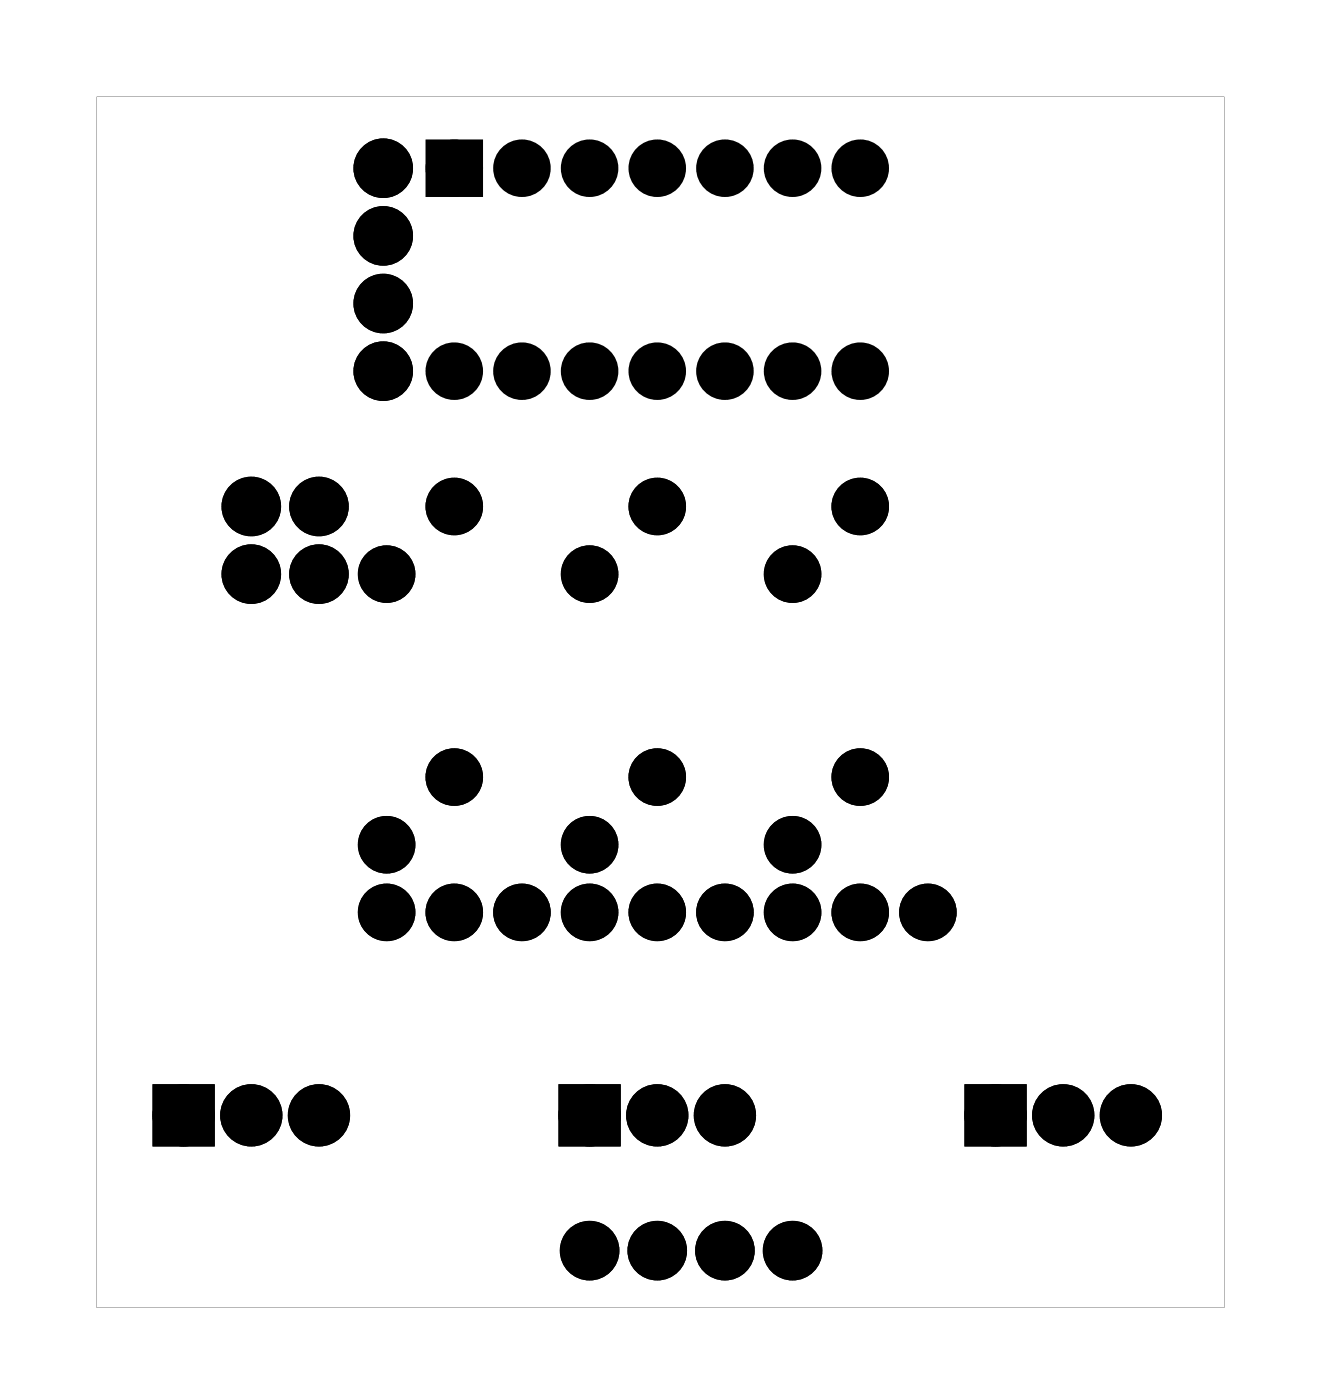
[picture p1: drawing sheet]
<svg xmlns="http://www.w3.org/2000/svg" width="50mm" height="53mm" viewBox="0 0 50 53" stroke-linecap="round" stroke-linejoin="round" font-family="sans-serif">
<g fill="#000">
<path d="M16.4 5.6h1.4v1.4h-1.4zM6.1 41.1h1.6v1.6h-1.6zM21.3 41.1h1.6v1.6h-1.6zM36.6 41.1h1.6v1.6h-1.6z"/>
<path d="M3.6 3.6v45.5h42.4v-45.5zM3.6 3.6h42.4v45.5h-42.4z"/>
</g>
<g fill="#000">
<circle cx="9.4" cy="19" r=".74"/>
<circle cx="12" cy="19" r=".74"/>
<circle cx="14.4" cy="13.9" r=".74"/>
<circle cx="14.4" cy="8.9" r=".74"/>
<circle cx="14.4" cy="11.4" r=".74"/>
<circle cx="14.4" cy="6.3" r=".74"/>
<circle cx="17.1" cy="19" r=".7"/>
<circle cx="17.1" cy="13.9" r=".7"/>
<circle cx="17.1" cy="6.3" r=".7"/>
<circle cx="19.6" cy="13.9" r=".7"/>
<circle cx="19.6" cy="6.3" r=".7"/>
<circle cx="22.1" cy="13.9" r=".7"/>
<circle cx="22.1" cy="6.3" r=".7"/>
<circle cx="24.7" cy="19" r=".7"/>
<circle cx="24.7" cy="13.9" r=".7"/>
<circle cx="24.7" cy="6.3" r=".7"/>
<circle cx="27.2" cy="13.9" r=".7"/>
<circle cx="27.2" cy="6.3" r=".7"/>
<circle cx="29.8" cy="13.9" r=".7"/>
<circle cx="29.8" cy="6.3" r=".7"/>
<circle cx="32.3" cy="19" r=".7"/>
<circle cx="32.3" cy="13.9" r=".7"/>
<circle cx="32.3" cy="6.3" r=".7"/>
<circle cx="9.4" cy="21.6" r=".74"/>
<circle cx="12" cy="21.6" r=".74"/>
<circle cx="14.5" cy="34.3" r=".7"/>
<circle cx="14.5" cy="21.6" r=".7"/>
<circle cx="14.5" cy="31.7" r=".7"/>
<circle cx="17.1" cy="29.2" r=".7"/>
<circle cx="17.1" cy="34.3" r=".7"/>
<circle cx="19.6" cy="34.3" r=".7"/>
<circle cx="22.1" cy="34.3" r=".7"/>
<circle cx="22.1" cy="21.6" r=".7"/>
<circle cx="22.1" cy="31.7" r=".7"/>
<circle cx="24.7" cy="29.2" r=".7"/>
<circle cx="24.7" cy="34.3" r=".7"/>
<circle cx="27.2" cy="34.3" r=".7"/>
<circle cx="29.8" cy="34.3" r=".7"/>
<circle cx="29.8" cy="21.6" r=".7"/>
<circle cx="29.8" cy="31.7" r=".7"/>
<circle cx="32.3" cy="29.2" r=".7"/>
<circle cx="32.3" cy="34.3" r=".7"/>
<circle cx="34.8" cy="34.3" r=".7"/>
<circle cx="6.9" cy="41.9" r=".79"/>
<circle cx="9.4" cy="41.9" r=".79"/>
<circle cx="12" cy="41.9" r=".79"/>
<circle cx="22.1" cy="47" r=".74"/>
<circle cx="22.1" cy="41.9" r=".79"/>
<circle cx="24.7" cy="47" r=".74"/>
<circle cx="24.7" cy="41.9" r=".79"/>
<circle cx="27.2" cy="47" r=".74"/>
<circle cx="27.2" cy="41.9" r=".79"/>
<circle cx="29.8" cy="47" r=".74"/>
<circle cx="37.4" cy="41.9" r=".79"/>
<circle cx="39.9" cy="41.9" r=".79"/>
<circle cx="42.5" cy="41.9" r=".79"/>
</g>
<g fill="none" stroke="#000" stroke-width=".76" stroke-linecap="butt">
<path d="M16.4 5.6h1.4v1.4h-1.4zM6.1 41.1h1.6v1.6h-1.6zM21.3 41.1h1.6v1.6h-1.6zM36.6 41.1h1.6v1.6h-1.6z"/>
<circle cx="9.4" cy="19" r=".74"/>
<circle cx="12" cy="19" r=".74"/>
<circle cx="14.4" cy="8.9" r=".74"/>
<circle cx="14.4" cy="6.3" r=".74"/>
<circle cx="14.4" cy="13.9" r=".74"/>
<circle cx="14.4" cy="11.4" r=".74"/>
<circle cx="17.1" cy="19" r=".7"/>
<circle cx="17.1" cy="13.9" r=".7"/>
<circle cx="17.1" cy="6.3" r=".7"/>
<circle cx="19.6" cy="13.9" r=".7"/>
<circle cx="19.6" cy="6.3" r=".7"/>
<circle cx="22.1" cy="13.9" r=".7"/>
<circle cx="22.1" cy="6.3" r=".7"/>
<circle cx="24.7" cy="19" r=".7"/>
<circle cx="24.7" cy="13.9" r=".7"/>
<circle cx="24.7" cy="6.3" r=".7"/>
<circle cx="27.2" cy="13.9" r=".7"/>
<circle cx="27.2" cy="6.3" r=".7"/>
<circle cx="29.8" cy="13.9" r=".7"/>
<circle cx="29.8" cy="6.3" r=".7"/>
<circle cx="32.3" cy="19" r=".7"/>
<circle cx="32.3" cy="13.9" r=".7"/>
<circle cx="32.3" cy="6.3" r=".7"/>
<circle cx="9.4" cy="21.6" r=".74"/>
<circle cx="12" cy="21.6" r=".74"/>
<circle cx="14.5" cy="34.3" r=".7"/>
<circle cx="14.5" cy="21.6" r=".7"/>
<circle cx="14.5" cy="31.7" r=".7"/>
<circle cx="17.1" cy="29.2" r=".7"/>
<circle cx="17.1" cy="34.3" r=".7"/>
<circle cx="19.6" cy="34.3" r=".7"/>
<circle cx="22.1" cy="34.3" r=".7"/>
<circle cx="22.1" cy="21.6" r=".7"/>
<circle cx="22.1" cy="31.7" r=".7"/>
<circle cx="24.7" cy="29.2" r=".7"/>
<circle cx="24.7" cy="34.3" r=".7"/>
<circle cx="27.2" cy="34.3" r=".7"/>
<circle cx="29.8" cy="34.3" r=".7"/>
<circle cx="29.8" cy="21.6" r=".7"/>
<circle cx="29.8" cy="31.7" r=".7"/>
<circle cx="32.3" cy="29.2" r=".7"/>
<circle cx="32.3" cy="34.3" r=".7"/>
<circle cx="34.8" cy="34.3" r=".7"/>
<circle cx="6.9" cy="41.9" r=".79"/>
<circle cx="9.4" cy="41.9" r=".79"/>
<circle cx="12" cy="41.9" r=".79"/>
<circle cx="22.1" cy="47" r=".74"/>
<circle cx="22.1" cy="41.9" r=".79"/>
<circle cx="24.7" cy="47" r=".74"/>
<circle cx="24.7" cy="41.9" r=".79"/>
<circle cx="27.2" cy="47" r=".74"/>
<circle cx="27.2" cy="41.9" r=".79"/>
<circle cx="29.8" cy="47" r=".74"/>
<circle cx="37.4" cy="41.9" r=".79"/>
<circle cx="39.9" cy="41.9" r=".79"/>
<circle cx="42.5" cy="41.9" r=".79"/>
</g>
</svg>
